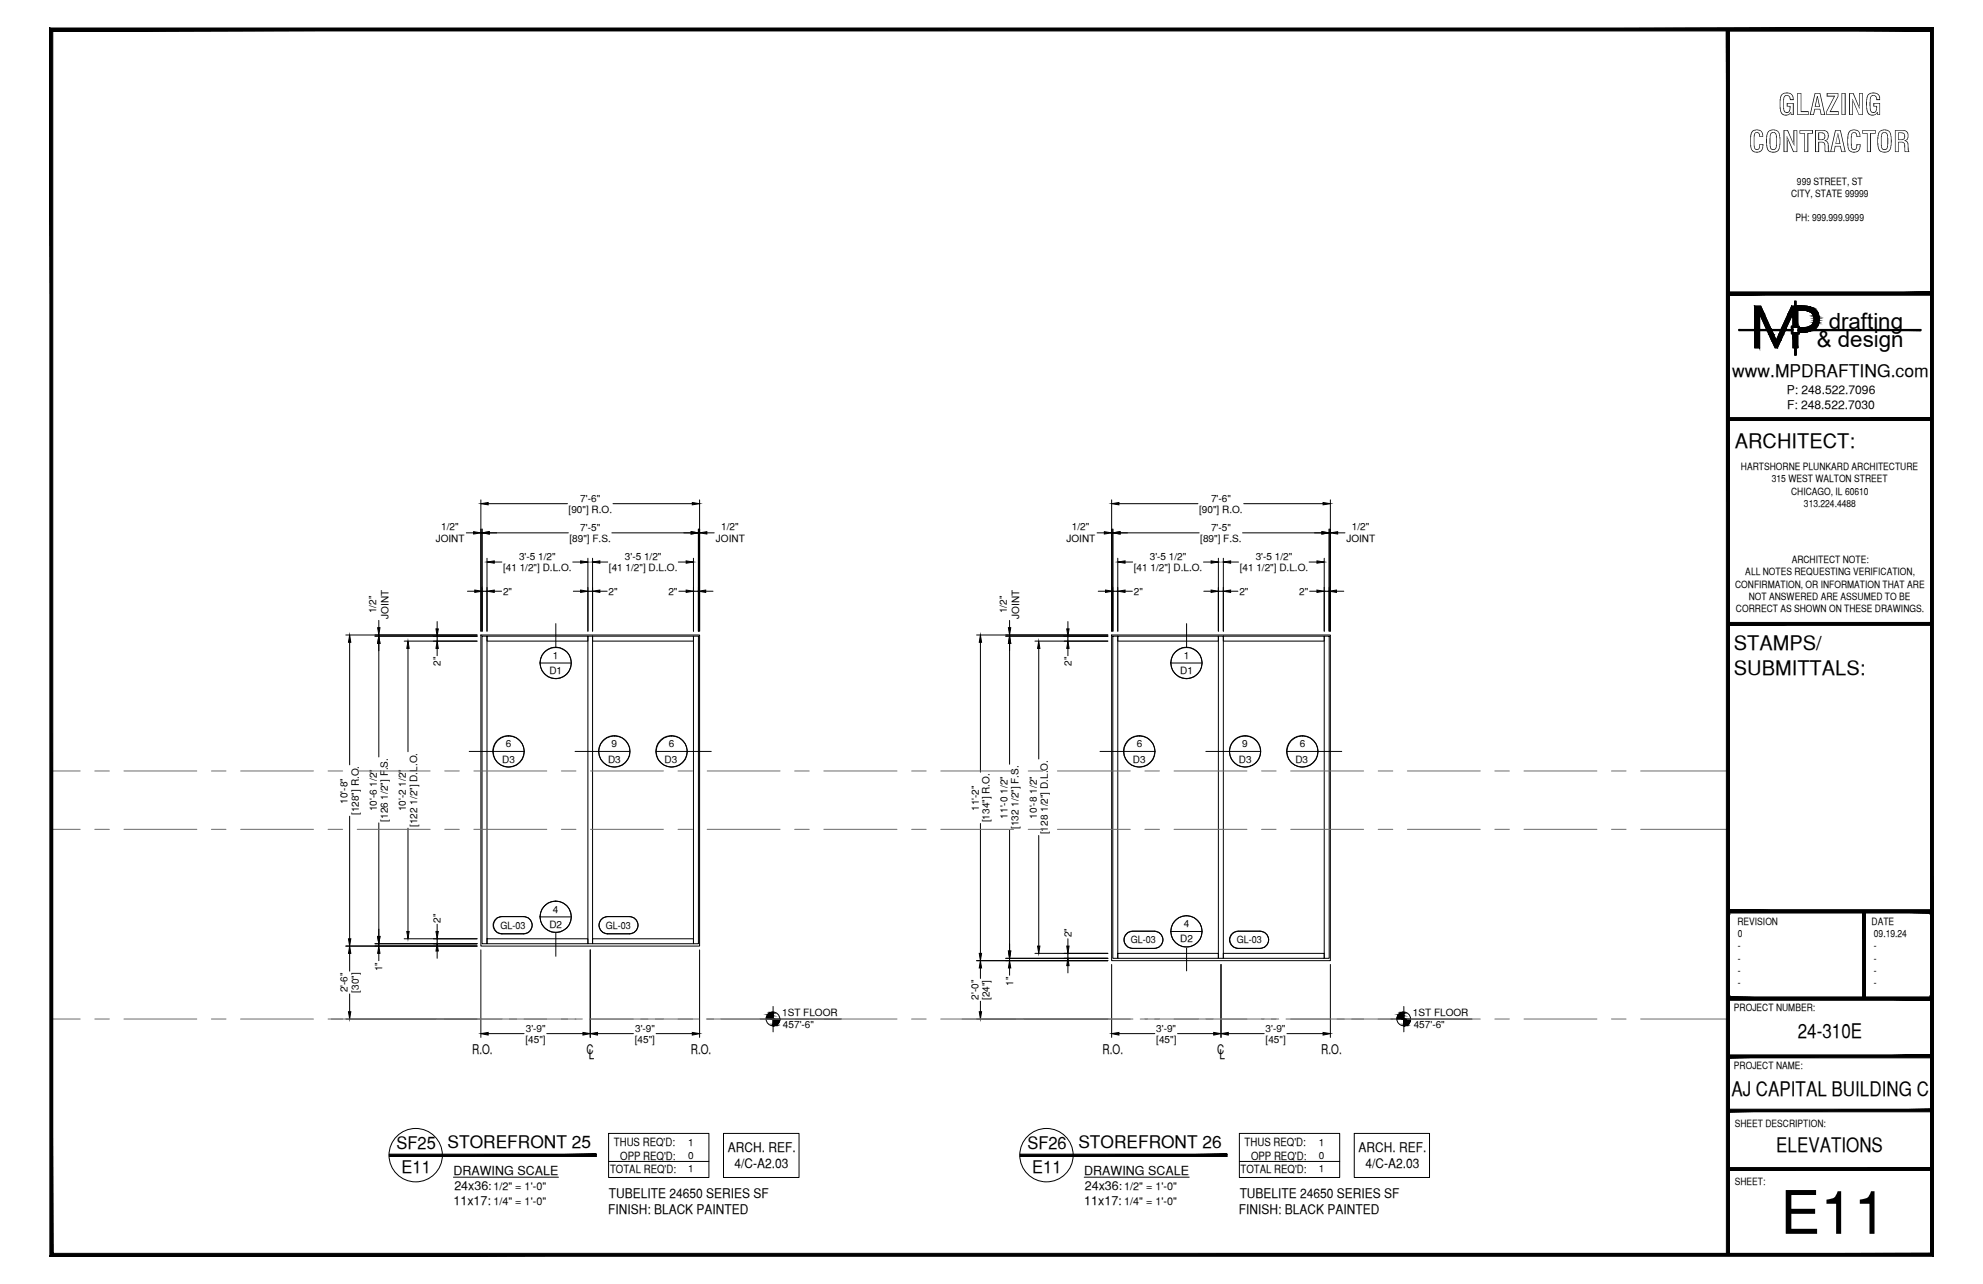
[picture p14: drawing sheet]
<svg xmlns="http://www.w3.org/2000/svg" width="432mm" height="279mm" viewBox="0 0 432 279" stroke-linecap="round" stroke-linejoin="round" font-family="sans-serif">
<defs><g id="words">
<text font-size="13.1" x="387.7" y="268.5">E11</text>
<g font-size="6.3">
<text x="387.2" y="25">GLAZING</text>
<text x="380.8" y="33.1">CONTRACTOR</text>
</g>
<g font-size="4.9">
<text x="398.2" y="71.5">drafting</text>
<text x="395.6" y="75.5">&amp; design</text>
</g>
<g font-size="4.4">
<text x="377.8" y="97.5">ARCHITECT:</text>
<text x="377.6" y="141.5">STAMPS/</text>
<text x="377.6" y="146.9">SUBMITTALS:</text>
<text x="391.5" y="225.8">24-310E</text>
<text x="377" y="238.5">AJ CAPITAL BUILDING C</text>
<text x="386.8" y="250.7">ELEVATIONS</text>
</g>
<g font-size="3.8">
<text x="377.2" y="82">www.MPDRAFTING.com</text>
<text x="86.4" y="250">SF25 STOREFRONT 25</text>
<text x="223.7" y="250">SF26 STOREFRONT 26</text>
<text x="87.4" y="255.3">E11</text>
<text x="224.8" y="255.3">E11</text>
</g>
<g font-size="2.9">
<text x="102.8" y="229.4">R.O.</text>
<text x="127.7" y="229.4">C</text>
<text x="128.2" y="230.4">L</text>
<text x="150.4" y="229.4">R.O.</text>
<text x="240.1" y="229.4">R.O.</text>
<text x="265" y="229.4">C</text>
<text x="265.6" y="230.4">L</text>
<text x="287.7" y="229.4">R.O.</text>
<text x="158.5" y="250.6">ARCH. REF.</text>
<text x="295.8" y="250.6">ARCH. REF.</text>
<text x="160" y="254.1">4/C-A2.03</text>
<text x="297.3" y="254.1">4/C-A2.03</text>
<text x="132.6" y="260.7">TUBELITE 24650 SERIES SF</text>
<text x="269.9" y="260.7">TUBELITE 24650 SERIES SF</text>
<text x="132.4" y="264.2">FINISH: BLACK PAINTED</text>
<text x="269.7" y="264.2">FINISH: BLACK PAINTED</text>
</g>
<g font-size="2.7">
<text x="98.7" y="255.6">DRAWING SCALE</text>
<text x="236.1" y="255.6">DRAWING SCALE</text>
<text x="98.7" y="262.2">11x17:</text>
<text x="98.9" y="258.9">24x36:</text>
<text x="236.1" y="262.2">11x17:</text>
<text x="236.2" y="258.9">24x36:</text>
</g>
<g font-size="2.6">
<text x="389.1" y="85.8">P: 248.522.7096</text>
<text x="389.1" y="89">F: 248.522.7030</text>
</g>
<g font-size="2.5">
<text x="133.7" y="249.4">THUS REQ'D:</text>
<text x="271" y="249.4">THUS REQ'D:</text>
<text x="132.8" y="255.2">TOTAL REQ'D:</text>
<text x="135.1" y="252.3">OPP REQ'D:</text>
<text x="270.1" y="255.2">TOTAL REQ'D:</text>
<text x="272.4" y="252.3">OPP REQ'D:</text>
</g>
<g font-size="2.4">
<text x="107.4" y="259">1/2&quot; = 1'-0&quot;</text>
<text x="107.4" y="262.2">1/4&quot; = 1'-0&quot;</text>
<text x="244.8" y="259">1/2&quot; = 1'-0&quot;</text>
<text x="244.8" y="262.2">1/4&quot; = 1'-0&quot;</text>
</g>
<g font-size="2.2">
<text x="391.3" y="40.2">999 STREET, ST</text>
<text x="390" y="42.9">CITY, STATE 99999</text>
<text x="391" y="48.2">PH: 999.999.9999</text>
<text x="379.1" y="102.3">HARTSHORNE PLUNKARD ARCHITECTURE</text>
<text x="385.8" y="105">315 WEST WALTON STREET</text>
<text x="390" y="107.6">CHICAGO, IL 60610</text>
<text x="123.8" y="111.6">[90&quot;] R.O.</text>
<text x="126.4" y="109.2">7'-6&quot;</text>
<text x="261.1" y="111.6">[90&quot;] R.O.</text>
<text x="263.7" y="109.2">7'-6&quot;</text>
<text x="392.8" y="110.3">313.224.4488</text>
<text x="94.9" y="118">JOINT</text>
<text x="96.1" y="115.4">1/2&quot;</text>
<text x="124" y="117.9">[89&quot;] F.S.</text>
<text x="126.4" y="115.5">7'-5&quot;</text>
<text x="155.9" y="118">JOINT</text>
<text x="157" y="115.4">1/2&quot;</text>
<text x="232.2" y="118">JOINT</text>
<text x="233.4" y="115.4">1/2&quot;</text>
<text x="261.4" y="117.9">[89&quot;] F.S.</text>
<text x="263.7" y="115.5">7'-5&quot;</text>
<text x="293.2" y="118">JOINT</text>
<text x="294.4" y="115.4">1/2&quot;</text>
<text x="109.5" y="124.3">[41 1/2&quot;] D.L.O.</text>
<text x="113" y="121.9">3'-5 1/2&quot;</text>
<text x="132.6" y="124.3">[41 1/2&quot;] D.L.O.</text>
<text x="136.1" y="121.9">3'-5 1/2&quot;</text>
<text x="246.9" y="124.3">[41 1/2&quot;] D.L.O.</text>
<text x="250.4" y="121.9">3'-5 1/2&quot;</text>
<text x="269.9" y="124.3">[41 1/2&quot;] D.L.O.</text>
<text x="273.4" y="121.9">3'-5 1/2&quot;</text>
<text x="380" y="125.2">ALL NOTES REQUESTING VERIFICATION,</text>
<text x="390.1" y="122.6">ARCHITECT NOTE:</text>
<text x="109.5" y="129.4">2&quot;</text>
<text x="132.5" y="129.4">2&quot;</text>
<text x="145.5" y="129.4">2&quot;</text>
<text x="246.9" y="129.4">2&quot;</text>
<text x="269.9" y="129.4">2&quot;</text>
<text x="282.9" y="129.4">2&quot;</text>
<text x="377.8" y="127.9">CONFIRMATION, OR INFORMATION THAT ARE</text>
<text x="380.8" y="130.6">NOT ANSWERED ARE ASSUMED TO BE</text>
<text x="81.9" y="133.4" transform="rotate(-90 81.9 133.4)">1/2&quot;</text>
<text x="84.6" y="134.6" transform="rotate(-90 84.6 134.6)">JOINT</text>
<text x="219.3" y="133.4" transform="rotate(-90 219.3 133.4)">1/2&quot;</text>
<text x="221.9" y="134.6" transform="rotate(-90 221.9 134.6)">JOINT</text>
<text x="378" y="133.2">CORRECT AS SHOWN ON THESE DRAWINGS.</text>
<text x="120.4" y="143.3">1</text>
<text x="257.7" y="143.3">1</text>
<text x="95.9" y="144.9" transform="rotate(-90 95.9 144.9)">2&quot;</text>
<text x="119.6" y="146.6">D1</text>
<text x="233.3" y="144.9" transform="rotate(-90 233.3 144.9)">2&quot;</text>
<text x="257" y="146.6">D1</text>
<text x="109.3" y="165.9">D3</text>
<text x="110.2" y="162.6">6</text>
<text x="132.4" y="165.9">D3</text>
<text x="133.2" y="162.6">9</text>
<text x="144.7" y="165.9">D3</text>
<text x="145.7" y="162.6">6</text>
<text x="246.7" y="165.9">D3</text>
<text x="247.5" y="162.6">6</text>
<text x="269.7" y="165.9">D3</text>
<text x="270.5" y="162.6">9</text>
<text x="282.1" y="165.9">D3</text>
<text x="283" y="162.6">6</text>
<text x="75.7" y="174.9" transform="rotate(-90 75.7 174.9)">10'-8&quot;</text>
<text x="78.1" y="177.4" transform="rotate(-90 78.1 177.4)">[128&quot;] R.O.</text>
<text x="82" y="176.5" transform="rotate(-90 82 176.5)">10'-6 1/2&quot;</text>
<text x="84.5" y="178.8" transform="rotate(-90 84.5 178.8)">[126 1/2&quot;] F.S.</text>
<text x="88.4" y="176.5" transform="rotate(-90 88.4 176.5)">10'-2 1/2&quot;</text>
<text x="90.8" y="180" transform="rotate(-90 90.8 180)">[122 1/2&quot;] D.L.O.</text>
<text x="213.1" y="176.5" transform="rotate(-90 213.1 176.5)">11'-2&quot;</text>
<text x="215.5" y="178.9" transform="rotate(-90 215.5 178.9)">[134&quot;] R.O.</text>
<text x="219.4" y="178.1" transform="rotate(-90 219.4 178.1)">11'-0 1/2&quot;</text>
<text x="225.7" y="178.1" transform="rotate(-90 225.7 178.1)">10'-8 1/2&quot;</text>
<text x="221.8" y="180.4" transform="rotate(-90 221.8 180.4)">[132 1/2&quot;] F.S.</text>
<text x="228.2" y="181.5" transform="rotate(-90 228.2 181.5)">[128 1/2&quot;] D.L.O.</text>
<text x="95.9" y="200.8" transform="rotate(-90 95.9 200.8)">2&quot;</text>
<text x="109" y="202.1">GL-03</text>
<text x="119.6" y="201.9">D2</text>
<text x="120.4" y="198.6">4</text>
<text x="132" y="202.1">GL-03</text>
<text x="233.3" y="204" transform="rotate(-90 233.3 204)">2&quot;</text>
<text x="257.7" y="201.7">4</text>
<text x="378.3" y="201.3">REVISION</text>
<text x="378.4" y="204">0</text>
<text x="407.5" y="201.3">DATE</text>
<text x="408" y="204">09.19.24</text>
<text x="246.3" y="205.3">GL-03</text>
<text x="257" y="205">D2</text>
<text x="269.3" y="205.3">GL-03</text>
<text x="378.4" y="206.6">-</text>
<text x="378.4" y="209.2">-</text>
<text x="408" y="206.6">-</text>
<text x="408" y="209.2">-</text>
<text x="75.7" y="216" transform="rotate(-90 75.7 216)">2'-6&quot;</text>
<text x="83.2" y="211.3" transform="rotate(-90 83.2 211.3)">1&quot;</text>
<text x="220.6" y="214.5" transform="rotate(-90 220.6 214.5)">1&quot;</text>
<text x="378.4" y="211.9">-</text>
<text x="378.4" y="214.5">-</text>
<text x="408" y="211.9">-</text>
<text x="408" y="214.5">-</text>
<text x="78.1" y="216" transform="rotate(-90 78.1 216)">[30&quot;]</text>
<text x="170.3" y="221">1ST FLOOR</text>
<text x="213" y="217.6" transform="rotate(-90 213 217.6)">2'-0&quot;</text>
<text x="215.5" y="217.6" transform="rotate(-90 215.5 217.6)">[24&quot;]</text>
<text x="307.7" y="221">1ST FLOOR</text>
<text x="377.6" y="219.9">PROJECT NUMBER:</text>
<text x="114.4" y="226.9">[45&quot;]</text>
<text x="114.5" y="224.5">3'-9&quot;</text>
<text x="138.2" y="226.9">[45&quot;]</text>
<text x="138.3" y="224.5">3'-9&quot;</text>
<text x="170.5" y="223.7">457'-6&quot;</text>
<text x="251.8" y="224.5">3'-9&quot;</text>
<text x="251.8" y="226.9">[45&quot;]</text>
<text x="275.6" y="224.5">3'-9&quot;</text>
<text x="275.6" y="226.9">[45&quot;]</text>
<text x="307.8" y="223.7">457'-6&quot;</text>
<text x="377.6" y="232.5">PROJECT NAME:</text>
<text x="377.8" y="245.2">SHEET DESCRIPTION:</text>
<text x="149.9" y="249.3">1</text>
<text x="287.1" y="249.3">1</text>
<text x="149.9" y="252.2">0</text>
<text x="149.9" y="255">1</text>
<text x="287.1" y="252.2">0</text>
<text x="287.1" y="255">1</text>
<text x="377.8" y="257.9">SHEET:</text>
</g>
</g></defs>
<!-- layer: COMPONENTS -->
<g fill="none" stroke="#000" stroke-width=".22">
<path d="M105 138.4h1v67h-1zM106 138.4h22v1.1h-22zM128 138.4h1v67h-1zM129 138.4h22v1.1h-22zM151 138.4h1.1v67h-1.1zM242.3 138.4h1.1v70.1h-1.1zM243.4 138.4h21.9v1.1h-21.9zM265.3 138.4h1.1v70.1h-1.1zM266.4 138.4h22v1.1h-22zM288.4 138.4h1v70.1h-1zM106 204.3h22v1.1h-22zM129 204.3h22v1.1h-22z"/>
<path d="M243.4 207.5h21.9v1h-21.9zM266.4 207.5h22v1h-22z"/>
</g>
<!-- layer: SYMBOLS -->
<g fill="none" stroke="#fff" stroke-width=".22">
<path d="M121 140.9l.9 .1M258.4 140.9l.8 .1M110.7 160.1l.9 .2M133.8 160.1l.9 .2M146.2 160.1l-.8 .2M248.1 160.1l.9 .2M271.1 160.1l.9 .2M283.6 160.1l-.9 .2M114 199.5h-5h5.4M121 196.1l.9 .1M137.1 199.5h-5.1h5.4M258.4 199.3l.8 .1"/>
<path d="M109 203.1h5.4l-5.1 .1h4.7M132 203.1h5.4l-5.1 .1h4.8M246.3 206.3h5.4l-5.1 .1h4.8M251.4 202.6l-5.1 .1h5.4M269.3 206.3h5.4l-5.1 .1h4.8M274.4 202.6l-5.1 .1h5.4"/>
</g>
<g fill="#fff" stroke="#fff" stroke-width=".22">
<path d="M108.3 199.7l.7-.2h5.4zM108.3 199.7h6.7l-.6-.2zM108.3 199.7h6.7l-7.1 .5zM107.9 200.2h7.5l-.4-.5zM107.9 200.2h7.5l-7.8 .5zM107.6 200.7h8.2l-.4-.5zM107.6 200.7h8.2l-8.4 .6zM107.4 201.3h8.5l-.1-.6zM107.4 201.3h8.5l-8.3 .6zM107.6 201.9h8.2l.1-.6zM107.6 201.9h8.2l-7.9 .6zM107.9 202.5h7.5l.4-.6zM107.9 202.5h7.5l-7.1 .4zM108.3 202.9h6.7l.4-.4zM108.3 202.9h6.7l-6 .2zM109 203.1h5.4l.6-.2z"/>
<path d="M131.4 199.7l.6-.2h5.4zM131.4 199.7h6.6l-.6-.2zM130.9 200.2l.5-.5h6.6zM130.9 200.2h7.6l-.5-.5zM130.9 200.2h7.6l-7.9 .5zM130.6 200.7h8.2l-.3-.5zM130.6 200.7h8.2l-8.4 .6zM130.4 201.3h8.5l-.1-.6zM130.4 201.3h8.5l-8.3 .6zM130.6 201.9h8.2l.1-.6zM130.6 201.9h8.2l-7.9 .6zM130.9 202.5h7.6l.3-.6zM130.9 202.5h7.6l-7.1 .4zM131.4 202.9h6.6l.5-.4zM131.4 202.9h6.6l-6 .2zM132 203.1h5.4l.6-.2z"/>
<path d="M119.3 147.3l1.7 .4zM119.3 147.3l2.6 .3-.9 .1zM118.6 146.7l.7 .6 2.6 .3zM118.6 146.7l4.1 .6-.8 .3zM118 146l.6 .7 4.1 .6zM118 146l5.4 .7-.7 .6zM117.7 145.2l.3 .8 5.4 .7zM117.7 145.2l6.3 .8-.6 .7zM117.6 144.3l.1 .9 6.3 .8zM117.6 144.3l6.7 .9-.3 .8zM117.7 143.4l-.1 .9 6.7 .9zM117.7 143.4l6.7 .9-.1 .9zM118 142.6l-.3 .8 6.7 .9zM118 142.6l6.3 .8 .1 .9zM118.6 141.9l-.6 .7 6.3 .8zM118.6 141.9l5.4 .7 .3 .8zM118.6 141.9l5.4 .7-4.7-1.2zM119.3 141.4l4.1 .5 .6 .7zM119.3 141.4l4.1 .5-3.3-.9zM120.1 141l2.6 .4 .7 .5zM120.1 141l2.6 .4-1.7-.5zM121 140.9l.9 .1 .8 .4z"/>
<path d="M119.3 202.4l.8 .4 .9 .1zM119.3 202.4l2.6 .4-.9 .1zM118.6 201.9l.7 .5 2.6 .4zM118.6 201.9l4.1 .5-.8 .4zM118 201.2l.6 .7 4.1 .5zM118 201.2l5.4 .7-.7 .5zM117.7 200.4l.3 .8 5.4 .7zM117.7 200.4l6.3 .8-.6 .7zM117.6 199.5l.1 .9 6.3 .8zM117.6 199.5l6.7 .9-.3 .8zM117.7 198.6l-.1 .9 6.7 .9zM117.7 198.6l6.7 .9-.1 .9zM118 197.8l-.3 .8 6.7 .9zM118 197.8l6.3 .8 .1 .9zM118.6 197.1l-.6 .7 6.3 .8zM118.6 197.1l5.4 .7 .3 .8zM118.6 197.1l5.4 .7-4.7-1.3zM119.3 196.5l4.1 .6 .6 .7zM119.3 196.5l4.1 .6-3.3-.9zM120.1 196.2l2.6 .3 .7 .6zM120.1 196.2l2.6 .3-1.7-.4zM121 196.1l1.7 .4z"/>
<path d="M109.1 166.5l1.6 .4zM109.1 166.5l2.5 .3-.9 .1zM108.3 165.9l.8 .6 2.5 .3zM108.3 165.9l4.2 .6-.9 .3zM107.8 165.2l.5 .7 4.2 .6zM107.8 165.2l5.4 .7-.7 .6zM107.5 164.4l.3 .8 5.4 .7zM107.5 164.4l6.2 .8-.5 .7zM107.4 163.5l.1 .9 6.2 .8zM107.4 163.5l6.6 .9-.3 .8zM107.5 162.7l-.1 .8 6.6 .9zM107.5 162.7l6.7 .8-.2 .9zM107.8 161.9l-.3 .8 6.7 .8zM107.8 161.9l6.2 .8 .2 .8zM108.3 161.2l-.5 .7 6.2 .8zM108.3 161.2l5.4 .7 .3 .8zM108.3 161.2l5.4 .7-4.6-1.3zM109.1 160.6l4.1 .6 .5 .7zM109.1 160.6l4.1 .6-3.3-.9zM109.9 160.3l2.6 .3 .7 .6zM109.9 160.3l2.6 .3-1.8-.5zM110.7 160.1l1.8 .5z"/>
<path d="M132.1 166.5l1.7 .4zM132.1 166.5l2.6 .3-.9 .1zM131.4 165.9l.7 .6 2.6 .3zM131.4 165.9l4.1 .6-.8 .3zM130.8 165.2l.6 .7 4.1 .6zM130.8 165.2l5.4 .7-.7 .6zM130.5 164.4l.3 .8 5.4 .7zM130.5 164.4l6.2 .8-.5 .7zM130.4 163.5l.1 .9 6.2 .8zM130.4 163.5l6.7 .9-.4 .8zM130.5 162.7l-.1 .8 6.7 .9zM130.5 162.7l6.7 .8-.1 .9zM130.8 161.9l-.3 .8 6.7 .8zM130.8 161.9l6.3 .8 .1 .8zM131.4 161.2l-.6 .7 6.3 .8zM131.4 161.2l5.3 .7 .4 .8zM131.4 161.2l5.3 .7-4.6-1.3zM132.1 160.6l4.1 .6 .5 .7zM132.1 160.6l4.1 .6-3.3-.9zM132.9 160.3l2.6 .3 .7 .6zM132.9 160.3l2.6 .3-1.7-.5zM133.8 160.1l1.7 .5z"/>
<path d="M146.2 166.9l1.8-.4zM145.4 166.8l.8 .1 1.8-.4zM145.4 166.8l3.3-.9-.7 .6zM144.6 166.5l.8 .3 3.3-.9zM144.6 166.5l4.6-1.3-.5 .7zM143.9 165.9l.7 .6 4.6-1.3zM143.9 165.9l5.6-1.5-.3 .8zM143.3 165.2l.6 .7 5.6-1.5zM143.3 165.2l6.4-1.7-.2 .9zM143 164.4l.3 .8 6.4-1.7zM143 164.4l6.5-1.7 .2 .8zM142.9 163.5l.1 .9 6.5-1.7zM142.9 163.5l6.3-1.6 .3 .8zM143 162.7l-.1 .8 6.3-1.6zM143 162.7l5.7-1.5 .5 .7zM143.3 161.9l-.3 .8 5.7-1.5zM143.3 161.9l4.7-1.3 .7 .6zM143.9 161.2l-.6 .7 4.7-1.3zM143.9 161.2l3.2-.9 .9 .3zM143.9 161.2l3.2-.9-2.5 .3zM144.6 160.6l1.6-.5 .9 .2zM144.6 160.6l1.6-.5z"/>
<path d="M245.7 202.9l.6-.2h5.4zM245.7 202.9h6.6l-.6-.2zM245.7 202.9h6.6l-7.1 .4zM245.2 203.3h7.6l-.5-.4zM245.2 203.3h7.6l-7.9 .6zM244.9 203.9h8.2l-.3-.6zM244.9 203.9h8.2l-8.3 .6zM244.8 204.5h8.4l-.1-.6zM244.8 204.5h8.4l-8.3 .6zM244.9 205.1h8.2l.1-.6zM244.9 205.1h8.2l-7.9 .6zM245.2 205.7h7.6l.3-.6zM245.2 205.7h7.6l-7.1 .4zM245.7 206.1h6.6l.5-.4zM245.7 206.1h6.6l-6 .2zM246.3 206.3h5.4l.6-.2z"/>
<path d="M268.7 202.9l.6-.2h5.4zM268.7 202.9h6.6l-.6-.2zM268.2 203.3l.5-.4h6.6zM268.2 203.3h7.6l-.5-.4zM268.2 203.3h7.6l-7.9 .6zM267.9 203.9h8.3l-.4-.6zM267.9 203.9h8.3l-8.4 .6zM267.8 204.5h8.5l-.1-.6zM267.8 204.5h8.5l-8.4 .6zM267.9 205.1h8.3l.1-.6zM267.9 205.1h8.3l-8 .6zM268.2 205.7h7.6l.4-.6zM268.2 205.7h7.6l-7.1 .4zM268.7 206.1h6.6l.5-.4zM268.7 206.1h6.6l-6 .2zM269.3 206.3h5.4l.6-.2z"/>
<path d="M256.7 147.3l1.7 .4zM256.7 147.3l2.5 .3-.8 .1zM256 146.7l.7 .6 2.5 .3zM256 146.7l4 .6-.8 .3zM255.4 146l.6 .7 4 .6zM255.4 146l5.3 .7-.7 .6zM255.1 145.2l.3 .8 5.3 .7zM255.1 145.2l6.2 .8-.6 .7zM255 144.3l.1 .9 6.2 .8zM255 144.3l6.6 .9-.3 .8zM255.1 143.4l-.1 .9 6.6 .9zM255.1 143.4l6.6 .9-.1 .9zM255.4 142.6l-.3 .8 6.6 .9zM255.4 142.6l6.2 .8 .1 .9zM256 141.9l-.6 .7 6.2 .8zM256 141.9l5.3 .7 .3 .8zM256 141.9l5.3 .7-4.6-1.2zM256.7 141.4l4 .5 .6 .7zM256.7 141.4l4 .5-3.2-.9zM257.5 141l2.5 .4 .7 .5zM257.5 141l2.5 .4-1.6-.5zM258.4 140.9l.8 .1 .8 .4z"/>
<path d="M256.7 205.6l.8 .4 .9 .1zM256.7 205.6l2.5 .4-.8 .1zM256 205.1l.7 .5 2.5 .4zM256 205.1l4 .5-.8 .4zM255.4 204.4l.6 .7 4 .5zM255.4 204.4l5.3 .7-.7 .5zM255.1 203.6l.3 .8 5.3 .7zM255.1 203.6l6.2 .8-.6 .7zM255 202.7l.1 .9 6.2 .8zM255 202.7l6.6 .9-.3 .8zM255.1 201.8l-.1 .9 6.6 .9zM255.1 201.8l6.6 .9-.1 .9zM255.4 201l-.3 .8 6.6 .9zM255.4 201l6.2 .8 .1 .9zM256 200.3l-.6 .7 6.2 .8zM256 200.3l5.3 .7 .3 .8zM256 200.3l5.3 .7-4.6-1.3zM256.7 199.7l4 .6 .6 .7zM256.7 199.7l4 .6-3.2-.9zM257.5 199.4l2.5 .3 .7 .6zM257.5 199.4l2.5 .3-1.6-.4zM258.4 199.3l1.6 .4z"/>
<path d="M246.4 166.5l1.7 .4zM246.4 166.5l2.6 .3-.9 .1zM245.7 165.9l.7 .6 2.6 .3zM245.7 165.9l4.1 .6-.8 .3zM245.2 165.2l.5 .7 4.1 .6zM245.2 165.2l5.3 .7-.7 .6zM244.8 164.4l.4 .8 5.3 .7zM244.8 164.4l6.3 .8-.6 .7zM244.7 163.5l.1 .9 6.3 .8zM244.7 163.5l6.7 .9-.3 .8zM244.8 162.7l-.1 .8 6.7 .9zM244.8 162.7l6.7 .8-.1 .9zM245.2 161.9l-.4 .8 6.7 .8zM245.2 161.9l6.2 .8 .1 .8zM245.7 161.2l-.5 .7 6.2 .8zM245.7 161.2l5.4 .7 .3 .8zM245.7 161.2l5.4 .7-4.7-1.3zM246.4 160.6l4.1 .6 .6 .7zM246.4 160.6l4.1 .6-3.3-.9zM247.2 160.3l2.6 .3 .7 .6zM247.2 160.3l2.6 .3-1.7-.5zM248.1 160.1l1.7 .5z"/>
<path d="M269.4 166.5l1.7 .4zM269.4 166.5l2.6 .3-.9 .1zM268.7 165.9l.7 .6 2.6 .3zM268.7 165.9l4.1 .6-.8 .3zM268.2 165.2l.5 .7 4.1 .6zM268.2 165.2l5.4 .7-.8 .6zM267.8 164.4l.4 .8 5.4 .7zM267.8 164.4l6.3 .8-.5 .7zM267.7 163.5l.1 .9 6.3 .8zM267.7 163.5l6.7 .9-.3 .8zM267.8 162.7l-.1 .8 6.7 .9zM267.8 162.7l6.7 .8-.1 .9zM268.2 161.9l-.4 .8 6.7 .8zM268.2 161.9l6.2 .8 .1 .8zM268.7 161.2l-.5 .7 6.2 .8zM268.7 161.2l5.4 .7 .3 .8zM268.7 161.2l5.4 .7-4.7-1.3zM269.4 160.6l4.2 .6 .5 .7zM269.4 160.6l4.2 .6-3.3-.9zM270.3 160.3l2.5 .3 .8 .6zM270.3 160.3l2.5 .3-1.7-.5zM271.1 160.1l1.7 .5z"/>
<path d="M283.6 166.9l1.7-.4zM282.7 166.8l.9 .1 1.7-.4zM282.7 166.8l3.3-.9-.7 .6zM281.9 166.5l.8 .3 3.3-.9zM281.9 166.5l4.7-1.3-.6 .7zM281.2 165.9l.7 .6 4.7-1.3zM281.2 165.9l5.7-1.5-.3 .8zM280.7 165.2l.5 .7 5.7-1.5zM280.7 165.2l6.3-1.7-.1 .9zM280.4 164.4l.3 .8 6.3-1.7zM280.4 164.4l6.5-1.7 .1 .8zM280.2 163.5l.2 .9 6.5-1.7zM280.2 163.5l6.4-1.6 .3 .8zM280.4 162.7l-.2 .8 6.4-1.6zM280.4 162.7l5.6-1.5 .6 .7zM280.7 161.9l-.3 .8 5.6-1.5zM280.7 161.9l4.6-1.3 .7 .6zM281.2 161.2l-.5 .7 4.6-1.3zM281.2 161.2l3.3-.9 .8 .3zM281.2 161.2l3.3-.9-2.6 .3zM281.9 160.6l1.7-.5 .9 .2zM281.9 160.6l1.7-.5z"/>
</g>
<g fill="none" stroke="#000" stroke-width=".22">
<path d="M121 135.7v5.2M258.4 135.7v5.2M117.6 144.3h6.8M255 144.3h6.7M102.2 163.5h12M125.2 163.5h12M142.9 163.5h12M239.5 163.5h12M262.6 163.5h11.9M280.2 163.5h12M114 199.5a1.87 1.87 0 0 1 1.9 1.8 1.87 1.87 0 0 1-1.9 1.9M114 199.5h-4.7a1.87 1.87 0 0 0-1.9 1.8 1.87 1.87 0 0 0 1.9 1.9"/>
<path d="M117.6 199.5h6.8M132.3 199.5a1.87 1.87 0 0 0-1.9 1.8 1.87 1.87 0 0 0 1.9 1.9M132.3 199.5h4.8a1.87 1.87 0 0 1 1.8 1.8 1.87 1.87 0 0 1-1.8 1.9h-4.8M107.9 200.2l.4-.5 1-.2h4.7a1.87 1.87 0 0 1 1.9 1.8 1.87 1.87 0 0 1-1.9 1.9h-4.7a1.87 1.87 0 0 1-1.7-1.1 1.87 1.87 0 0 1 .3-1.9zM109.3 203.2h4.7M121 202.9v5.2M130.9 200.2l.5-.5 .9-.2h4.8a1.87 1.87 0 0 1 1.8 1.8 1.87 1.87 0 0 1-1.8 1.9h-4.8a1.87 1.87 0 0 1-1.7-1.1 1.87 1.87 0 0 1 .3-1.9zM168.3 219v5.5M245.2 203.3l.5-.4 .9-.3h4.8a1.87 1.87 0 0 1 1.8 1.9 1.87 1.87 0 0 1-1.8 1.9h-4.8a1.87 1.87 0 0 1-1.6-1.1 1.87 1.87 0 0 1 .2-2zM246.6 202.6a1.87 1.87 0 0 0-1.9 1.9 1.87 1.87 0 0 0 1.9 1.9M246.6 202.6h4.8M246.6 206.4h4.8"/>
<path d="M251.4 202.6a1.87 1.87 0 0 1 1.8 1.9 1.87 1.87 0 0 1-1.8 1.9M255 202.7h6.7M258.4 206.1v5.2M268.2 203.3l.5-.4 .9-.3h4.8a1.87 1.87 0 0 1 1.9 1.9 1.87 1.87 0 0 1-1.9 1.9h-4.8a1.87 1.87 0 0 1-1.6-1.1 1.87 1.87 0 0 1 .2-2zM269.6 202.6a1.87 1.87 0 0 0-1.9 1.9 1.87 1.87 0 0 0 1.9 1.9M269.6 202.6h4.8a1.87 1.87 0 0 1 1.8 1.9 1.87 1.87 0 0 1-1.8 1.9h-4.8M305.7 219v5.5M165.5 221.7h17.7M302.9 221.7h17.6M132.5 246.6h21.9v9.6h-21.9zM132.5 252.7h21.9M269.9 246.6h21.8v9.6h-21.8z"/>
<path d="M269.9 252.7h21.8"/>
<circle cx="121" cy="144.3" r="3.4"/>
<circle cx="121" cy="144.2" r="3.4"/>
<circle cx="258.3" cy="144.3" r="3.4"/>
<circle cx="258.4" cy="144.2" r="3.4"/>
<circle cx="110.7" cy="163.5" r="3.4"/>
<circle cx="110.8" cy="163.5" r="3.4"/>
<circle cx="133.8" cy="163.5" r="3.4"/>
<circle cx="146.2" cy="163.5" r="3.4"/>
<circle cx="146.3" cy="163.5" r="3.4"/>
<circle cx="248.1" cy="163.5" r="3.4"/>
<circle cx="271.1" cy="163.5" r="3.4"/>
<circle cx="283.6" cy="163.5" r="3.4"/>
<circle cx="121" cy="199.5" r="3.4"/>
<circle cx="258.3" cy="202.7" r="3.4"/>
<circle cx="258.4" cy="202.7" r="3.4"/>
<circle cx="168.3" cy="221.7" r="1.49"/>
<circle cx="305.7" cy="221.7" r="1.49"/>
<circle cx="90.5" cy="251.4" r="5.8"/>
<circle cx="227.9" cy="251.4" r="5.8"/>
</g>
<!-- layer: ROUGH OPENING -->
<path d="M104.7 138.2h47.6v67.7h-47.6zM242.1 138.2h47.6v70.8h-47.6z" fill="none" stroke="#000" stroke-width=".22"/>
<!-- layer: DIM -->
<g fill="none" stroke="#000" stroke-width=".22">
<path d="M101.5 116h1.6M104.7 108.8v28.6M104.7 116h.3M105 115.1v22.3M106.3 109.6h17.3M106.6 116h17.2M133.2 116h17.3M133.5 109.6h17.2M152.1 115.1v22.3M152.1 116h.2M152.3 108.8v28.6M153.9 116h1.6"/>
<path d="M238.9 116h1.6M242.1 116h.2M242.1 108.8v28.6M242.3 115.1v22.3M243.6 109.6h17.3M243.9 116h17.2M270.6 116h17.2M270.8 109.6h17.3M289.4 116h.3M289.4 115.1v22.3M289.7 108.8v28.6M291.3 116h1.6"/>
<path d="M75.3 138.2h28.6M76.1 139.8v26.6M81.7 138.4h22.2M82.5 135v1.6M82.5 138.2v.2M88 139.5h15.9M95.2 135.3v1.5M95.2 138.4v1.1M101.8 128.7h1.6M105 128.7h1M106 121.5v15.9M107.6 128.7h1.6"/>
<path d="M107.6 122.3h1.7M124.7 122.3h1.7M124.8 128.7h1.6M128 128.7h1M128 121.5v15.9M129 121.5v15.9M130.6 128.7h1.6M130.6 122.3h1.7M147.7 122.3h1.7M147.8 128.7h1.6M151 121.5v15.9M151 128.7h1.1"/>
<path d="M153.7 128.7h1.6M212.7 138.2h28.5M213.5 139.8v28.2M219 138.4h22.2M219.8 135v1.6M219.8 138.2v.2M225.4 139.5h15.8M232.5 135.3v1.5M232.5 138.4v1.1M239.1 128.7h1.6M242.3 128.7h1.1M243.4 121.5v15.9"/>
<path d="M245 128.7h1.6M245 122.3h1.6M262.1 122.3h1.6M262.1 128.7h1.6M265.3 128.7h1.1M265.3 121.5v15.9M266.4 121.5v15.9M268 128.7h1.6M268 122.3h1.7M285.1 122.3h1.7M285.2 128.7h1.6M288.4 128.7h1"/>
<path d="M288.4 121.5v15.9M291 128.7h1.6M82.5 140v24.7M88.8 141.1v22.5M95.2 141.1v1.6M219.8 140v26.3M226.2 141.1v24.1M232.5 141.1v1.6M76.1 177.6v26.7M82.5 179.1v24.7M213.5 179.2v28.3M88.8 180.2v22.5"/>
<path d="M219.8 180.7v26.2M226.2 181.8v24.1M75.3 205.9h28.6M76.1 207.5v3.8M76.1 216.3v3.9M81.7 205.4h22.2M82.5 205.4v.5M82.5 207.5v1.5M88 204.3h15.9M95.2 201.1v1.6M95.2 204.3v1.1M95.2 206.9v1.6"/>
<path d="M104.7 206.7v19M128.5 206.7v19M152.3 206.7v19M212.7 209h28.5M213.5 210.6v2.3M213.5 217.9v2.3M219 208.5h22.2M219.8 208.5v.5M219.8 210.6v1.6M225.4 207.5h15.8M232.5 204.3v1.6M232.5 207.5v1"/>
<path d="M232.5 210.1v1.6M242.1 209.9v15.8M265.9 209.9v15.8M289.7 209.9v15.8M75.3 221.7h28.6M106.3 224.9h7.8M119.1 224.9h7.8M130.1 224.9h7.8M142.9 224.9h7.8M212.7 221.7h28.5M243.6 224.9h7.9M256.4 224.9h7.9"/>
<path d="M267.5 224.9h7.8M280.2 224.9h7.9"/>
</g>
<g fill="#000" stroke="#000" stroke-width=".22">
<path d="M103.1 115.7l1.6 .3-1.6 .2zM104.7 109.6l1.6-.3v.6zM105 116l1.6-.3v.5zM150.5 115.7l1.6 .3-1.6 .2zM150.7 109.3l1.6 .3-1.6 .3zM152.3 116l1.6-.3v.5zM240.5 115.7l1.6 .3-1.6 .2zM242.1 109.6l1.5-.3v.6zM242.3 116l1.6-.3v.5zM287.8 115.7l1.6 .3-1.6 .2zM288.1 109.3l1.6 .3-1.6 .3zM289.7 116l1.6-.3v.5z"/>
<path d="M76.1 138.2l.3 1.6h-.5zM82.2 136.6h.5l-.2 1.6zM94.9 136.8h.5l-.2 1.6zM103.4 128.4l1.6 .3-1.6 .2zM106 128.7l1.6-.3v.5zM106 122.3l1.6-.3v.6zM126.4 122l1.6 .3-1.6 .3zM126.4 128.4l1.6 .3-1.6 .2zM129 122.3l1.6-.3v.6zM129 128.7l1.6-.3v.5zM149.4 128.4l1.6 .3-1.6 .2zM149.4 122l1.6 .3-1.6 .3z"/>
<path d="M152.1 128.7l1.6-.3v.5zM213.5 138.2l.2 1.6h-.5zM219.6 136.6h.5l-.3 1.6zM232.3 136.8h.5l-.3 1.6zM240.7 128.4l1.6 .3-1.6 .2zM243.4 128.7l1.6-.3v.5zM243.4 122.3l1.6-.3v.6zM263.7 122l1.6 .3-1.6 .3zM263.7 128.4l1.6 .3-1.6 .2zM266.4 122.3l1.6-.3v.6zM266.4 128.7l1.6-.3v.5zM286.8 128.4l1.6 .3-1.6 .2z"/>
<path d="M286.8 122l1.6 .3-1.6 .3zM289.4 128.7l1.6-.3v.5zM82.5 138.4l.2 1.6h-.5zM88.8 139.5l.3 1.6h-.5zM95.2 139.5l.2 1.6h-.5zM219.8 138.4l.3 1.6h-.5zM226.2 139.5l.2 1.6h-.5zM232.5 139.5l.3 1.6h-.5zM75.9 204.3h.5l-.3 1.6zM76.1 205.9l.3 1.6h-.5zM82.2 203.8h.5l-.2 1.6zM82.5 205.9l.2 1.6h-.5z"/>
<path d="M88.6 202.7h.5l-.3 1.6zM95.2 205.4l.2 1.5h-.5zM94.9 202.7h.5l-.2 1.6zM213.2 207.5h.5l-.2 1.5zM213.5 209l.2 1.6h-.5zM219.6 206.9h.5l-.3 1.6zM219.8 209l.3 1.6h-.5zM225.9 205.9h.5l-.2 1.6zM232.5 208.5l.3 1.6h-.5zM232.3 205.9h.5l-.3 1.6zM75.9 220.2h.5l-.3 1.5zM104.7 224.9l1.6-.2v.5z"/>
<path d="M126.9 224.7l1.6 .2-1.6 .3zM128.5 224.9l1.6-.2v.5zM150.7 224.7l1.6 .2-1.6 .3zM213.2 220.2h.5l-.2 1.5zM242.1 224.9l1.5-.2v.5zM264.3 224.7l1.6 .2-1.6 .3zM265.9 224.9l1.6-.2v.5zM288.1 224.7l1.6 .2-1.6 .3z"/>
</g>
<!-- layer: SYMBOLS -->
<g fill="#000" stroke="#000" stroke-width=".22">
<path d="M168.1 220.3h.2zM168.3 223.1h.5zM305.4 220.3h.3zM305.7 223.1h.5z"/>
<path d="M168.1 220.3h.2zM167.8 220.3h.5z"/>
<path d="M167.8 220.3l.5 .2v-.2zM167.6 220.5l.2-.2 .5 .2z"/>
<path d="M167.6 220.5l.7 .1v-.1zM167.4 220.6l.2-.1 .7 .1z"/>
<path d="M167.4 220.6l.9 .2v-.2zM167.4 220.6l.9 .2h-1.1z"/>
<path d="M167.2 220.8l1.1 .2v-.2zM167.2 220.8l1.1 .2h-1.2z"/>
<path d="M167.1 221l1.2 .2v-.2zM167.1 221l1.2 .2h-1.4z"/>
<path d="M166.9 221.2l1.4 .3v-.3zM166.9 221.2l1.4 .3h-1.4z"/>
<path d="M166.9 221.5l1.4 .2v-.2zM166.9 221.5l1.4 .2h-1.5z"/>
<path d="M168.3 223.1l.3 .1zM168.3 223.2h.3z"/>
<path d="M168.3 223.1h.8zM168.3 223.1h.5z"/>
<path d="M168.3 222.9l.8 .2 .2-.2zM168.3 222.9l.8 .2h-.8z"/>
<path d="M168.3 222.7l1 .2 .2-.2zM168.3 222.7l1 .2h-1z"/>
<path d="M168.3 222.5l1.2 .2 .1-.2zM168.3 222.5l1.2 .2h-1.2z"/>
<path d="M168.3 222.2l1.3 .3 .1-.3zM168.3 222.2l1.3 .3h-1.3z"/>
<path d="M168.3 221.7l1.5 .3v-.3zM168.3 221.7l1.5 .3h-1.5z"/>
<path d="M168.3 222l1.4 .2 .1-.2zM168.3 222l1.4 .2h-1.4z"/>
<path d="M305.4 220.3h.3zM305.2 220.3h.5z"/>
<path d="M305.2 220.3l.5 .2v-.2zM304.9 220.5l.3-.2 .5 .2z"/>
<path d="M304.9 220.5l.8 .1v-.1zM304.7 220.6l.2-.1 .8 .1z"/>
<path d="M304.7 220.6l1 .2v-.2zM304.7 220.6l1 .2h-1.2z"/>
<path d="M304.5 220.8l1.2 .2v-.2zM304.5 220.8l1.2 .2h-1.3z"/>
<path d="M304.4 221l1.3 .2v-.2zM304.4 221l1.3 .2h-1.4z"/>
<path d="M304.3 221.2l1.4 .3v-.3zM304.3 221.2l1.4 .3h-1.5z"/>
<path d="M304.2 221.5l1.5 .2v-.2zM304.2 221.5l1.5 .2h-1.5z"/>
<path d="M305.7 223.1l.2 .1zM305.7 223.2h.2z"/>
<path d="M305.7 223.1h.7zM305.7 223.1h.5z"/>
<path d="M305.7 222.9l.7 .2 .2-.2zM305.7 222.9l.7 .2h-.7z"/>
<path d="M305.7 222.7l.9 .2 .2-.2zM305.7 222.7l.9 .2h-.9z"/>
<path d="M305.7 222.5l1.1 .2 .2-.2zM305.7 222.5l1.1 .2h-1.1z"/>
<path d="M305.7 222.2l1.3 .3 .1-.3zM305.7 222.2l1.3 .3h-1.3z"/>
<path d="M305.7 221.7l1.4 .3v-.3zM305.7 221.7l1.4 .3h-1.4z"/>
<path d="M305.7 222l1.4 .2v-.2zM305.7 222l1.4 .2h-1.4z"/>
<path d="M84.8 251.1v.6l45.1-.6zM84.8 251.7l45.1-.6v.6z"/>
<path d="M222.1 251.1v.6l45.1-.6zM222.1 251.7l45.1-.6v.6z"/>
</g>
<!-- layer: MEDIUM_2 -->
<path d="M98.7 256.2h22.9M236.1 256.2h22.9" fill="none" stroke="#000" stroke-width=".22"/>
<!-- layer: NOTES -->
<path d="M157.5 246.6h16.5v9.6h-16.5zM294.9 246.6h16.4v9.6h-16.4z" fill="none" stroke="#000" stroke-width=".22"/>
<!-- layer: SURROUNDING CONDITIONS -->
<g fill="none" stroke="#6c6c6c" stroke-width=".22">
<path d="M11.2 167.8h6.3M20.6 167.8h3.2M27 167.8h15.9M46 167.8h3.2M52.4 167.8h15.9M71.4 167.8h3.2M77.8 167.8h15.9M96.8 167.8h3.2M103.2 167.8h15.9M122.2 167.8h3.2M128.6 167.8h15.9M147.6 167.8h3.2"/>
<path d="M154 167.8h15.9M173 167.8h3.2M179.4 167.8h15.9M198.5 167.8h3.2M204.9 167.8h15.8M223.9 167.8h3.2M230.3 167.8h15.8M249.3 167.8h3.2M255.7 167.8h15.8M274.7 167.8h3.2M281.1 167.8h15.8M300.1 167.8h3.2"/>
<path d="M306.5 167.8h15.8M325.5 167.8h3.2M331.9 167.8h15.8M350.9 167.8h3.2M357.3 167.8h18.9M11.2 180.5h6.3M20.6 180.5h3.2M27 180.5h15.9M46 180.5h3.2M52.4 180.5h15.9M71.4 180.5h3.2M77.8 180.5h15.9"/>
<path d="M96.8 180.5h3.2M103.2 180.5h15.9M122.2 180.5h3.2M128.6 180.5h15.9M147.6 180.5h3.2M154 180.5h15.9M173 180.5h3.2M179.4 180.5h15.9M198.5 180.5h3.2M204.9 180.5h15.8M223.9 180.5h3.2M230.3 180.5h15.8"/>
<path d="M249.3 180.5h3.2M255.7 180.5h15.8M274.7 180.5h3.2M281.1 180.5h15.8M300.1 180.5h3.2M306.5 180.5h15.8M325.5 180.5h3.2M331.9 180.5h15.8M350.9 180.5h3.2M357.3 180.5h18.9M11.2 221.7h6.3M20.6 221.7h3.2"/>
<path d="M27 221.7h15.9M46 221.7h3.2M52.4 221.7h15.9M71.4 221.7h3.2M77.8 221.7h15.9M96.8 221.7h3.2M103.2 221.7h15.9M122.2 221.7h3.2M128.6 221.7h15.9M147.6 221.7h3.2M154 221.7h15.9M173 221.7h3.2"/>
<path d="M179.4 221.7h15.9M198.5 221.7h3.2M204.9 221.7h15.8M223.9 221.7h3.2M230.3 221.7h15.8M249.3 221.7h3.2M255.7 221.7h15.8M274.7 221.7h3.2M281.1 221.7h15.8M300.1 221.7h3.2M306.5 221.7h15.8M325.5 221.7h3.2"/>
<path d="M331.9 221.7h15.8M350.9 221.7h3.2M357.3 221.7h18.9"/>
</g>
<!-- layer: GRID LINES -->
<g fill="none" stroke="#6c6c6c" stroke-width=".22">
<path d="M72.1 221.7h8.7M82.4 221.7h1.5M85.5 221.7h9.6M96.6 221.7h1.6M99.8 221.7h9.5M110.9 221.7h1.6M114.1 221.7h9.5M125.2 221.7h1.6M128.4 221.7h9.5M139.5 221.7h1.6M142.7 221.7h9.5M153.8 221.7h1.6"/>
<path d="M157 221.7h8.5M209.5 221.7h8.6M219.7 221.7h1.6M222.9 221.7h9.5M234 221.7h1.6M237.2 221.7h9.5M248.3 221.7h1.6M251.5 221.7h9.5M262.6 221.7h1.6M265.7 221.7h9.6M276.9 221.7h1.5M280 221.7h9.6"/>
<path d="M291.1 221.7h1.6M294.3 221.7h8.6"/>
</g>
<!-- layer: TITLE BLOCK -->
<g fill="#000" stroke="#000" stroke-width=".22">
<path d="M393.1 71.3h2.4zM394.3 68h1.6z"/>
<path d="M376.3 6.5v.2h44.1zM376.3 6.5h44.3l-.2 .2z"/>
<path d="M375.9 6.4l.7 266.6v-266.6zM375.9 6.4l.7 266.6h-.7z"/>
<path d="M420.6 6.5l-.2 .2 .2 234.9zM420.4 6.7l.2 234.9h-.2z"/>
<path d="M421 6.1l-.6 .6 .6 266.7zM420.4 6.7l.6 266.7-.6-.7zM10.9 273.4h410.1l-.6-.7zM10.9 273.4l.6-.7h408.9zM10.9 6.1v267.3l.6-.7zM10.9 6.1l.6 .6v266zM10.9 6.1l.6 .6 409.5-.6zM11.5 6.7l409.5-.6-.6 .6z"/>
<path d="M382.1 68.3h1.1zM382.1 68.3h1.1z"/>
<path d="M382.1 68.3l1.1 3.3v-3.3zM382.1 68.3l1.1 3.3h-1.1z"/>
<path d="M382.1 72.1l1.1 3.6v-3.6zM382.1 72.1l1.1 3.6h-1.1z"/>
<path d="M382.1 66.6l2.1 1.7-.8-1.7zM382.1 66.6l2.1 1.7h-2.1z"/>
<path d="M383.2 68.3h1zM383.2 68.3h1z"/>
<path d="M383.2 68.3l2.4 3.3-1.4-3.3zM383.2 68.3l2.4 3.3h-1z"/>
<path d="M384.9 72.1l1.3 .7-.3-.7zM384.9 72.1l1.3 .7h-1z"/>
<path d="M385.2 72.8l1.6 1.2-.6-1.2zM385.2 72.8l1.6 1.2h-1z"/>
<path d="M385.8 74l1.2 1.7 .8-1.7zM385.8 74l1.2 1.7h-.5z"/>
<path d="M387.3 72.8l.5 1.2 .6-1.2zM387.3 72.8l.5 1.2h-1z"/>
<path d="M387.7 72.1l.7 .7 .3-.7zM387.7 72.1l.7 .7h-1.1z"/>
<path d="M389.4 68.3l-.5 3.3 1.5-3.3zM389.4 68.3l-.5 3.3h-1z"/>
<path d="M390.1 71.2l.3 .5v-.5zM390.1 71.2l.3 .5h-.3z"/>
<path d="M378.7 71.7l11.7 .2v-.2zM378.7 71.7l11.7 .2h-11.7z"/>
<path d="M390.1 71.9l.3 .5v-.5zM390.1 71.9l.3 .5h-.3z"/>
<path d="M390.1 66.6l.6 1.7v-1.7zM390.1 66.6l.6 1.7h-1.3z"/>
<path d="M390.4 68.3l.3 2.6v-2.6zM390.4 68.3l.3 2.6h-.3z"/>
<path d="M390.4 72.8l.3 2.9v-2.9zM390.4 72.8l.3 2.9h-.3z"/>
<path d="M390.8 65.5l.3 5.5v-5.5zM390.8 65.5l.3 5.5h-.3z"/>
<path d="M390.8 72.6l.3 4.7v-4.7zM390.8 72.6l.3 4.7h-.3z"/>
<path d="M391.2 67.6l.3 3.3v-3.3zM391.2 67.6l.3 3.3h-.3z"/>
<path d="M391.2 72.8l.3 2.9v-2.9zM391.2 72.8l.3 2.9h-.3z"/>
<path d="M390.1 71l1.7 .2v-.2zM390.1 71l1.7 .2h-1.7z"/>
<path d="M391.5 71.2l.3 .5v-.5zM391.5 71.2l.3 .5h-.3z"/>
<path d="M391.5 71.9l.3 .5v-.5zM391.5 71.9l.3 .5h-.3z"/>
<path d="M390.1 72.4l1.7 .2v-.2zM390.1 72.4l1.7 .2h-1.7z"/>
<path d="M391.2 66.6l2.4 .1zM391.2 66.6l2.4 .1z"/>
<path d="M391.2 66.7l3.1 .2-.7-.2zM391.2 66.7l3.1 .2h-3.1z"/>
<path d="M391.9 72.2h1.7zM391.9 72.2l1.2 .1z"/>
<path d="M391.9 72.1l1.7 .1 .6-.1zM391.9 72.1l1.7 .1h-1.7z"/>
<path d="M391.2 66.9l3.8 .2-.7-.2zM391.2 66.9l3.8 .2h-3.8z"/>
<path d="M391.2 67.1l4.2 .3-.4-.3zM391.2 67.1l4.2 .3h-4.2z"/>
<path d="M391.2 67.4l4.3 .2-.1-.2zM391.2 67.4l4.3 .2h-4.3z"/>
<path d="M392.9 67.6h2.6zM392.9 67.6h2.6z"/>
<path d="M393.3 67.6l2.3 .1-.1-.1zM393.3 67.6l2.3 .1zM393.6 67.7h2zM393.6 67.7h2z"/>
<path d="M393.4 71.2l2.1 .1zM393.1 71.3h2.4zM393.1 71.3h2.4z"/>
<path d="M391.9 71.3l3.3 .3 .3-.3zM391.9 71.3l3.3 .3h-3.3z"/>
<path d="M393.6 67.7l2.1 .1-.1-.1zM393.6 67.7l2.1 .1z"/>
<path d="M393.8 71.2h1.8zM393.4 71.2h2.1z"/>
<path d="M394 67.8l1.9 .2-.2-.2zM394 67.8l1.9 .2h-1.6zM394.3 68h1.6z"/>
<path d="M394.1 71.1l1.5 .1 .1-.1zM393.8 71.2l.3-.1 1.5 .1z"/>
<path d="M394.2 70.9l1.5 .2 .1-.2zM394.2 70.9l1.5 .2h-1.6z"/>
<path d="M394.4 68l1.5 .2v-.2zM394.4 68l1.5 .2h-1.3z"/>
<path d="M394.4 70.9h1.5zM394.2 70.9h1.6z"/>
<path d="M394.6 68.2l1.4 .1-.1-.1zM394.6 68.2l1.4 .1h-1.3z"/>
<path d="M394.6 70.7l1.3 .2v-.2zM394.6 70.7l1.3 .2h-1.5z"/>
<path d="M394.7 68.3l1.3 .2v-.2zM394.7 68.3l1.3 .2h-1.2z"/>
<path d="M394.8 68.5l1.2 .2v-.2zM394.8 68.5l1.2 .2h-1.1zM394.9 68.7h1.1zM394.9 68.7h1.1z"/>
<path d="M394.8 70.4l1.2 .1v-.1zM394.8 70.4l1.2 .1h-1.3z"/>
<path d="M394.7 70.5l1.2 .2 .1-.2zM394.7 70.5l1.2 .2h-1.3z"/>
<path d="M394.9 68.7l1.2 .3-.1-.3zM394.9 68.7l1.2 .3h-1.1z"/>
<path d="M394.9 70.2l1.1 .2v-.2zM394.9 70.2l1.1 .2h-1.2z"/>
<path d="M395 69l1.1 .2v-.2zM395 69l1.1 .2h-1.1z"/>
<path d="M395 69.2l1.1 .2v-.2zM395 69.2l1.1 .2h-1.1z"/>
<path d="M395 69.4l1.1 .3v-.3zM395 69.4l1.1 .3h-1.1z"/>
<path d="M395 69.7l1.1 .1v-.1zM395 69.7l1.1 .1h-1.1z"/>
<path d="M395 69.8l1 .4 .1-.4zM395 69.8l1 .4h-1.1zM394.9 70.2h1.1zM394.9 70.2h1.1z"/>
<path d="M391.5 71.7l26.8 .2v-.2zM391.5 71.7l26.8 .2h-26.8z"/>
<path d="M376.3 64.2h44.3v-.6zM376.3 63.6h44.3l-44.3 .6z"/>
<path d="M376.3 64.2h44.3v-.6zM376.3 63.6h44.3l-44.3 .6z"/>
<path d="M376.3 91.5h44.3v-.6zM376.3 90.9h44.3l-44.3 .6z"/>
<path d="M376.3 136.1h44.3v-.7zM376.3 135.4h44.3l-44.3 .7z"/>
<path d="M405.6 198.3l.6 19v-19zM405.6 198.3l.6 19h-.6z"/>
<path d="M420.4 198.6v18.4l.2-18.6zM420.6 198.4v18.8l-.2-.2z"/>
<path d="M420.4 198.6v18.4l.2-18.6zM420.6 198.4v18.8l-.2-.2z"/>
<path d="M420.6 198l-.2 .6 .2-.2zM376.3 198h44.3l-.2 .6zM376.3 198l.3 .6h43.8zM376.3 198l.3 .6-.3-.2z"/>
<path d="M420.6 198l-.2 .6 .2-.2zM376.3 198h44.3l-.2 .6zM376.3 198l.3 .6h43.8zM376.3 198l.3 .6-.3-.2z"/>
<path d="M376.6 217l-.3 .2v.4zM376.6 217l44 .6h-44.3zM376.6 217l44 .6-.2-.6zM420.4 217l.2 .2v.4z"/>
<path d="M376.6 217l-.3 .2v.4zM376.6 217l44 .6h-44.3zM376.6 217l44 .6-.2-.6zM420.4 217l.2 .2v.4z"/>
<path d="M376.6 198.6l-.3 18.6 .3-.2zM376.3 198.4l.3 .2-.3 18.6z"/>
<path d="M376.6 198.6l-.3 18.6 .3-.2zM376.3 198.4l.3 .2-.3 18.6z"/>
<path d="M376.3 217.4h44.3v-.3zM376.3 217.1h44.3l-44.3 .3z"/>
<path d="M376.3 230.2h44.3v-.6zM376.3 229.6h44.3l-44.3 .6z"/>
<path d="M376.2 254.1v.6l44.5-.6zM376.2 254.7l44.5-.6v.6z"/>
<path d="M376.2 241.4v.5l44.5-.5zM376.2 241.9l44.5-.5v.5z"/>
<path d="M376.3 6.5v235.1h.3zM376.3 6.5h.3v235.1z"/>
</g>
<g fill="none" stroke="#000" stroke-width=".22">
<path d="M378.7 71.7h11.4v-.7h.7v-5.5h.3v5.5h.7v.7h26.5v.2h-26.5v.7h-.7v4.7h-.3v-4.7h-.7v-.7h-11.4zM382.1 72.1h1.1v3.6h-1.1zM382.1 66.6h1.3l2.2 5h-1l-1.4-3.3v3.3h-1.1zM384.9 72.1h1l.9 1.9 .9-1.9h1l-1.7 3.6h-.5zM390.1 66.6h.6v4.3h-.3v-2.6l-1.5 3.3h-1zM390.4 71.2h1.1v1.2h-1.1zM390.4 72.8h.3v2.9h-.3zM391.2 72.8h.3v2.9h-.3zM392.8 67.6l.8 .1 .7 .3M393.1 71.3h-1.2v.3h3.3M394.2 72.1h-2.3v.2h1.2M394.2 72l-1.1 .2"/>
<path d="M394.3 70.8l-1.3 .4M394.3 68l.6 .9M394.9 69.9l-.6 .9M395 68.9v1M395 67.1l.6 .5 .4 1.1M395 67.1l-1.2-.4-2.6-.1v4.3h.3v-3.3h1.4M396 70.1l-.3 .8-.5 .7M396.1 68.7v1.4"/>
</g>
<use href="#words"/>
</svg>
